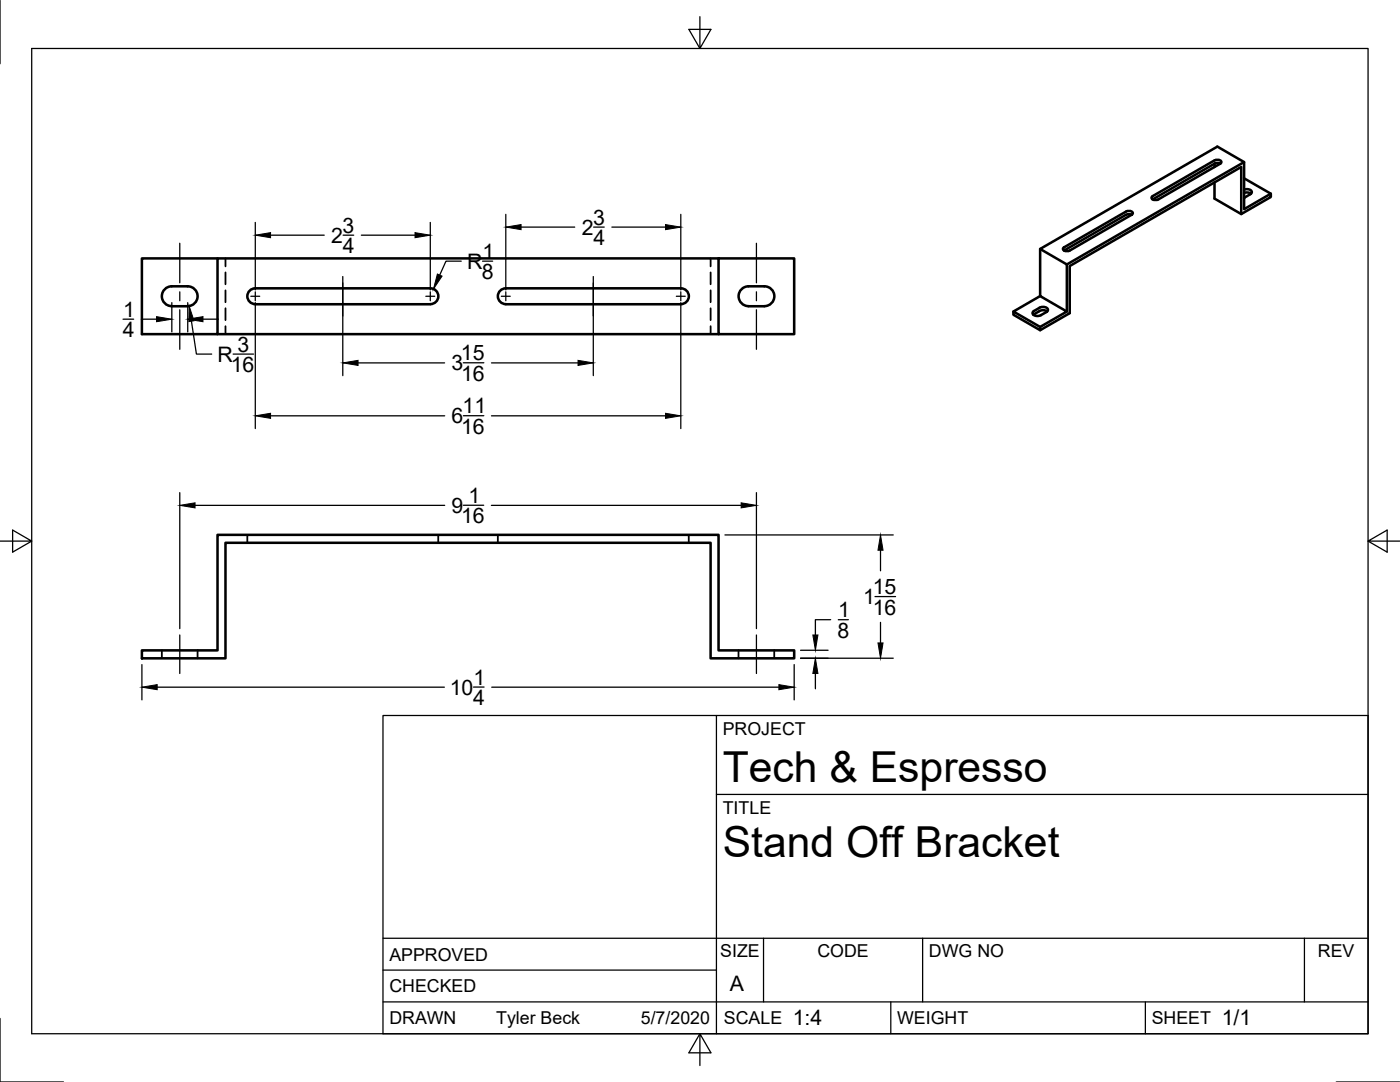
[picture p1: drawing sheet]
<svg xmlns="http://www.w3.org/2000/svg" width="279mm" height="216mm" viewBox="0 0 279 216" stroke-linecap="round" stroke-linejoin="round" font-family="sans-serif">
<defs><g id="words">
<g font-size="8.5">
<text x="144.3" y="156">Tech &amp; Espresso</text>
<text x="144.3" y="171">Stand Off Bracket</text>
</g>
<g font-size="4.3">
<text x="68.3" y="46.4">3</text>
<text x="116.1" y="46.8">2</text>
<text x="118.4" y="44.8">3</text>
<text x="66.1" y="48.5">2</text>
<text x="68.4" y="50.5">4</text>
<text x="93.2" y="53.6">R</text>
<text x="96.3" y="51.6">1</text>
<text x="118.4" y="48.9">4</text>
<text x="96.1" y="55.7">8</text>
<text x="24.6" y="63.2">1</text>
<text x="24.5" y="67.2">4</text>
<text x="47.4" y="70.1">3</text>
<text x="92" y="71.9">15</text>
<text x="43.4" y="72.2">R</text>
<text x="46.1" y="74.3">16</text>
<text x="90.1" y="73.9">3</text>
<text x="92" y="76">16</text>
<text x="92.3" y="82.4">11</text>
<text x="90.1" y="84.5">6</text>
<text x="92" y="86.6">16</text>
<text x="93.5" y="100.3">1</text>
<text x="90.1" y="102.3">9</text>
<text x="92" y="104.4">16</text>
<text x="174.2" y="118.5">15</text>
<text x="167.3" y="123.1">1</text>
<text x="172.3" y="120.6">1</text>
<text x="174.2" y="122.7">16</text>
<text x="167.1" y="127.3">8</text>
<text x="94.5" y="136.6">1</text>
<text x="89.7" y="138.6">10</text>
<text x="94.4" y="140.7">4</text>
<text x="145.7" y="197.7">A</text>
<text x="158.2" y="204.6">1:4</text>
<text x="243.8" y="204.6">1/1</text>
</g>
<g font-size="3.5">
<text x="144.3" y="146.6">PROJECT</text>
<text x="144.3" y="162.3">TITLE</text>
<text x="77.7" y="191.7">APPROVED</text>
<text x="143.7" y="191">SIZE</text>
<text x="163.1" y="191">CODE</text>
<text x="185.4" y="191">DWG NO</text>
<text x="263" y="191">REV</text>
<text x="77.7" y="198">CHECKED</text>
<text x="77.7" y="204.4">DRAWN</text>
<text x="99" y="204.4">Tyler Beck</text>
<text x="127.9" y="204.4">5/7/2020</text>
<text x="144.5" y="204.4">SCALE</text>
<text x="179" y="204.4">WEIGHT</text>
<text x="229.8" y="204.4">SHEET</text>
</g>
</g></defs>
<!-- layer: Visible -->
<g fill="none" stroke="#000" stroke-width=".51">
<path d="M230 39.1l-.2 .4a.95 .95 0 0 0 1.4 .3M242.4 33.3v-.6l-12.4 7.1M242.4 32l-12.4 7.1M242.4 32l.6-.1a.57 .57 0 0 1 .7 .6l-.2 .1-.5-.1-.6 .1M243.5 32.7l-12.3 7.1M248.3 35.6l5.3 3.1v.6l-5.9 3.4-5.3-3.1v-3.2M248.3 32.3l-35.4 20.5M248.3 38.5a1.46 1.46 0 0 1 1.4 .1M248.3 37.8a1.09 1.09 0 0 1 1.5 .5l-.3 .4-1.1 .7M248.4 39.4l-.1 .1M253.6 38.7l-5.3 3v-9.4l-5.3-3-35.4 20.4 5.3 3.1v9.4M37.4 57.1h-3.1a1.98 1.98 0 0 0-2 2 1.98 1.98 0 0 0 2 2"/>
<path d="M37.5 57.1a1.98 1.98 0 0 1 1.9 2 1.98 1.98 0 0 1-1.9 2M43.4 51.6h-15.1v15.1h15.1v-15.1h100M143.4 51.6h15.1v15.1h-15.1zM207.6 49.7v9.4l5.3 3.1-5.3 3M207.6 59.1l-5.4 3.1 5.4 3v.7M225.8 42.9l-12.3 7.1-.6 .1a.57 .57 0 0 1-.7-.6l12.5-7.3 .6-.1a.57 .57 0 0 1 .7 .6l-.2 .2-.5-.2-.6 .2-12.4 7.1M247.7 42.7v-9.4l-34.2 19.8v9.4l-5.9 3.4-5.4-3.1v-.6M34.3 61.1h3.1M43.4 66.7h100M50.9 60.7h35M51 60.7a1.58 1.58 0 0 1-1.6-1.6 1.58 1.58 0 0 1 1.6-1.6h34.9a1.58 1.58 0 0 1 1.6 1.6 1.58 1.58 0 0 1-1.6 1.6M100.9 60.7h35"/>
<path d="M101 60.7a1.58 1.58 0 0 1-1.6-1.6 1.58 1.58 0 0 1 1.6-1.6h34.9a1.58 1.58 0 0 1 1.6 1.6 1.58 1.58 0 0 1-1.6 1.6M149.4 61.1h3.1M149.4 61.1a1.98 1.98 0 0 1-2-2 1.98 1.98 0 0 1 2-2h3.1a1.98 1.98 0 0 1 2 2 1.98 1.98 0 0 1-1.9 2M206.3 62.1a2.48 2.48 0 0 1 2.2-.8l.6 .3v.4l-.2 .2M206.3 62.1l-.2 .4a1.16 1.16 0 0 0 1.6 .4l1.2-.6M206.3 62.7l-.1 .1M209 62.1l-.5-.2-.8 .1-1.4 .7M43.4 106.7h100v23.1h15.1v1.6h-16.7v-23.1h-96.8v23.1h-16.7v-1.6h15.1z"/>
</g>
<!-- layer: Hidden -->
<g fill="none" stroke="#000" stroke-width=".36">
<path d="M45 51.6v1.5M45 54.4v2.3M45 57.9v2.4M141.8 51.6v1.5M141.8 54.4v2.3M141.8 57.9v2.4M45 61.5v2.4M45 65.1v1.6M141.8 61.5v2.4M141.8 65.1v1.6M49.4 106.7v1.6M87.5 106.7v1.6"/>
<path d="M99.4 106.7v1.6M137.5 106.7v1.6M32.3 129.8v1.6M39.4 129.8v1.6M147.4 129.8v1.6M154.5 129.8v1.6"/>
</g>
<!-- layer: Border -->
<path d="M0 0v12.7M6.3 9.7h266.7v196.6h-266.7zM139.7 3.3v6.4l2.2-3.8h-4.4l2.2 3.8M0 108h6.3l-3.8-2.2v4.4l3.8-2.2M273 108l3.8 2.2v-4.4l-3.8 2.2h6.4M0 203.2v12.7h12.7M139.7 206.3l-2.2 3.8h4.4l-2.2-3.8v6.3M266.7 215.9h12.7" fill="none" stroke="#000" stroke-width=".25"/>
<!-- layer: Titleblock -->
<path d="M76.4 142.8h196.6v63.5h-196.6zM143 158.5h130M143 142.8v63.5M76.4 199.9h196.6M76.4 193.6h66.6M76.4 187.2h196.6M152.4 187.2v12.7M177.8 199.9v6.4M184.1 187.2v12.7M228.6 199.9v6.4M260.3 187.2v12.7" fill="none" stroke="#000" stroke-width=".25"/>
<!-- layer: Center Lines -->
<g fill="none" stroke="#000" stroke-width=".25">
<path d="M35.9 48.5v7.9M35.9 58.2v1.8M50.1 59.1h1.7M50.9 58.2v1.8M68.4 55.2v7.9M85 59.1h1.8M85.9 58.2v1.8M100.1 59.1h1.7M100.9 58.2v1.8M118.4 55.2v7.9M135 59.1h1.8M135.9 58.2v1.8"/>
<path d="M151 48.5v7.9M151 58.2v1.8M35.9 61.8v7.9M151 61.8v7.9M35.9 126.7v7.7M151 126.7v7.7"/>
</g>
<!-- layer: Dimensions -->
<g fill="none" stroke="#000" stroke-width=".25">
<path d="M50.9 44.4v13.4M54 46.9h10.7M68.4 56.5v18.5M68.5 46.9h2.1M72.1 46.9h10.7M85.9 44.4v13.4M92.1 52.1h-3.1l-1.2 2.8M96.3 52.1h2M100.9 42.8v15M104 45.3h10.7M118.4 56.5v18.5M118.5 45.3h2.1"/>
<path d="M122.1 45.3h10.7M135.9 42.8v15M24.6 63.7h2.1M28.2 63.7h3M34.3 60.4v5.8M37.5 60.4v5.8M38.2 64.1l1 6.6h3M40.5 63.7h3.1M46.5 70.7h4.1M50.9 60.4v25.1M71.5 72.4h17.2M92.5 72.4h4.1"/>
<path d="M98.1 72.4h17.3M135.9 60.4v25.1M35.9 98.3v27.1M54 83h34.8M92.5 83h4.1M98.1 83h34.7M151 98.3v27.1M38.9 100.8h49.9M92.5 100.8h4M98.1 100.8h49.8M144.7 106.7h33.6M174.6 119h4.1"/>
<path d="M175.7 109.8v4.1M28.3 132.6v7.1M31.4 137.1h57.3M94.5 137.1h2.1M98.1 137.1h57.3M158.5 132.6v7.1M159.8 131.3h18.5M159.8 129.8h5.5M162.7 134.4v3M165.8 123.7h-3.1v3M167.3 123.7h2M175.7 124.2v4.1"/>
</g>
<g fill="#000" stroke="#000" stroke-width=".2">
<path d="M50.9 46.9l3.1-.5v1zM82.8 46.4l3.1 .5-3.1 .5zM87.3 54.7l.9 .4-1.7 2.6zM100.9 45.3l3.1-.5v1zM132.8 44.8l3.1 .5-3.1 .5zM31.2 63.2l3.1 .5-3.1 .5zM37.8 61.1l.9 2.9-1 .2zM37.5 63.7l3-.5v1zM68.4 72.4l3.1-.5v1zM115.4 71.9l3 .5-3 .5zM50.9 83l3.1-.5v1zM132.8 82.5l3.1 .5-3.1 .5z"/>
<path d="M35.9 100.8l3-.5v1zM147.9 100.3l3.1 .5-3.1 .5zM175.7 106.7l.5 3.1h-1zM28.3 137.1l3.1-.5v1zM155.4 136.6l3.1 .5-3.1 .5zM162.7 131.3l.5 3.1h-1zM162.2 126.7h1l-.5 3.1zM175.2 128.3h1l-.5 3z"/>
</g>
<use href="#words"/>
</svg>
